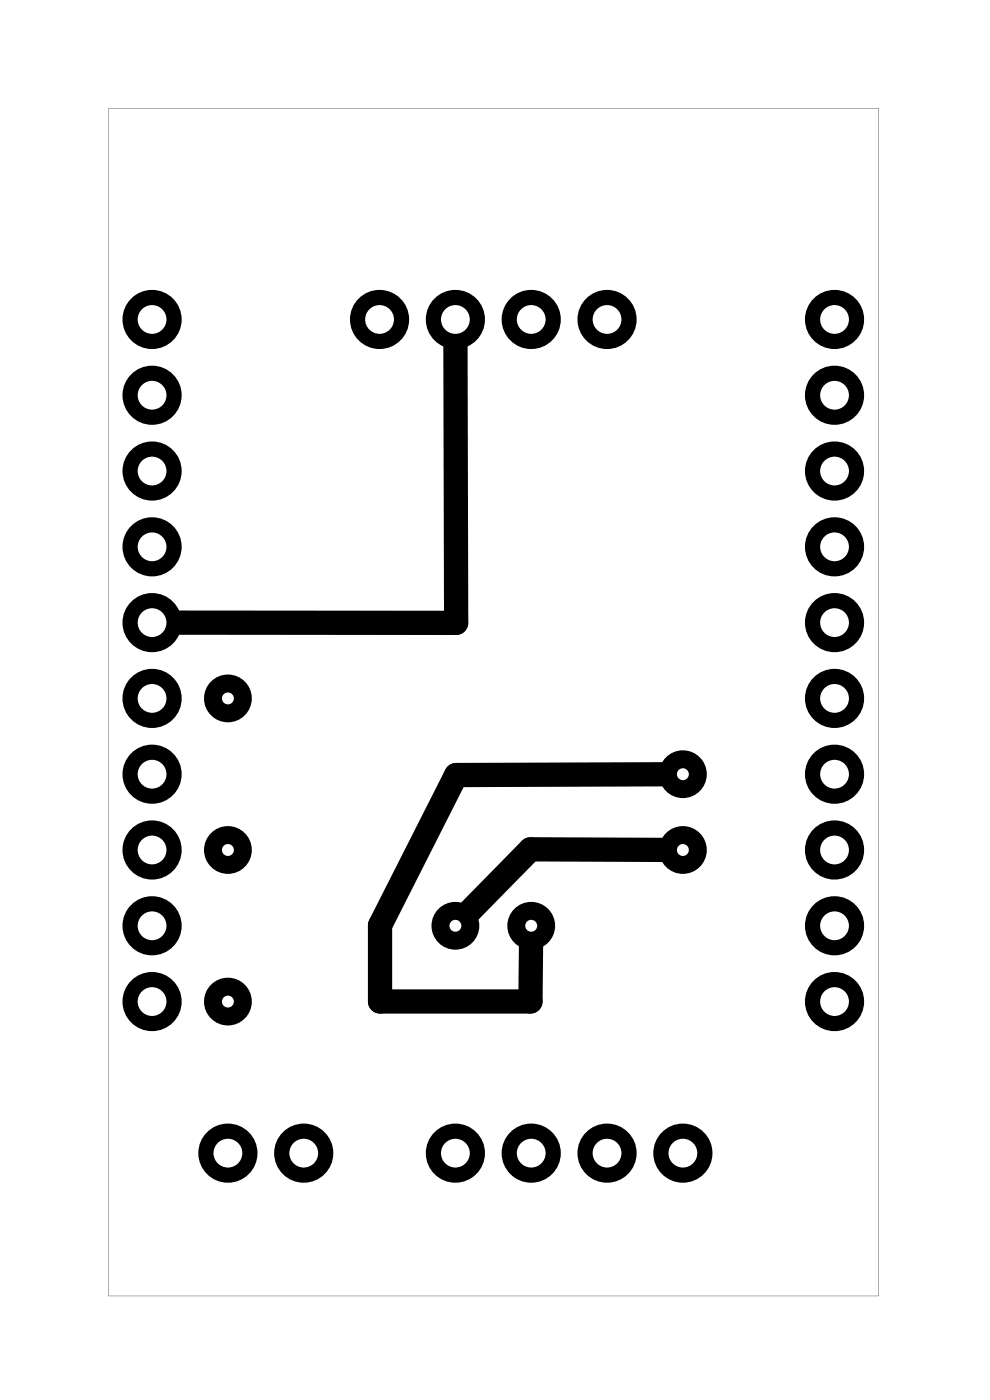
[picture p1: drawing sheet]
<svg xmlns="http://www.w3.org/2000/svg" width="33mm" height="47mm" viewBox="0 0 33 47" stroke-linecap="round" stroke-linejoin="round" font-family="sans-serif">
<path d="M3.6 3.6v39.8h25.8v-39.8zM3.6 3.6h25.8v39.8h-25.8z" fill="#000"/>
<g fill="none" stroke="#000" stroke-width=".6">
<circle cx="7.6" cy="28.5" r=".5"/>
<circle cx="7.6" cy="23.4" r=".5"/>
<circle cx="7.6" cy="33.6" r=".5"/>
<circle cx="15.3" cy="31" r=".5"/>
<circle cx="17.8" cy="31" r=".5"/>
<circle cx="22.9" cy="25.9" r=".5"/>
<circle cx="22.9" cy="28.5" r=".5"/>
</g>
<g fill="none" stroke="#000" stroke-width=".51">
<circle cx="5.1" cy="15.8" r=".74"/>
<circle cx="5.1" cy="18.3" r=".74"/>
<circle cx="5.1" cy="10.7" r=".74"/>
<circle cx="5.1" cy="13.2" r=".74"/>
<circle cx="12.7" cy="10.7" r=".74"/>
<circle cx="15.3" cy="10.7" r=".74"/>
<circle cx="17.8" cy="10.7" r=".74"/>
<circle cx="20.3" cy="10.7" r=".74"/>
<circle cx="28" cy="18.3" r=".74"/>
<circle cx="28" cy="15.8" r=".74"/>
<circle cx="28" cy="10.7" r=".74"/>
<circle cx="28" cy="13.2" r=".74"/>
<circle cx="5.1" cy="23.4" r=".74"/>
<circle cx="5.1" cy="25.9" r=".74"/>
<circle cx="5.1" cy="28.5" r=".74"/>
<circle cx="5.1" cy="20.9" r=".74"/>
<circle cx="5.1" cy="31" r=".74"/>
<circle cx="5.1" cy="33.6" r=".74"/>
<circle cx="7.6" cy="38.6" r=".74"/>
<circle cx="10.2" cy="38.6" r=".74"/>
<circle cx="15.3" cy="38.6" r=".74"/>
<circle cx="17.8" cy="38.6" r=".74"/>
<circle cx="20.3" cy="38.6" r=".74"/>
<circle cx="22.9" cy="38.6" r=".74"/>
<circle cx="28" cy="20.9" r=".74"/>
<circle cx="28" cy="23.4" r=".74"/>
<circle cx="28" cy="25.9" r=".74"/>
<circle cx="28" cy="28.5" r=".74"/>
<circle cx="28" cy="31" r=".74"/>
<circle cx="28" cy="33.6" r=".74"/>
</g>
<path d="M15.3 11.6v9.3h-9.3M22.3 28.5h-4.5l-2.1 2.1M22.3 25.9l-7 .1-2.6 5v2.6h5.1v-2" fill="none" stroke="#000" stroke-width=".81"/>
</svg>
